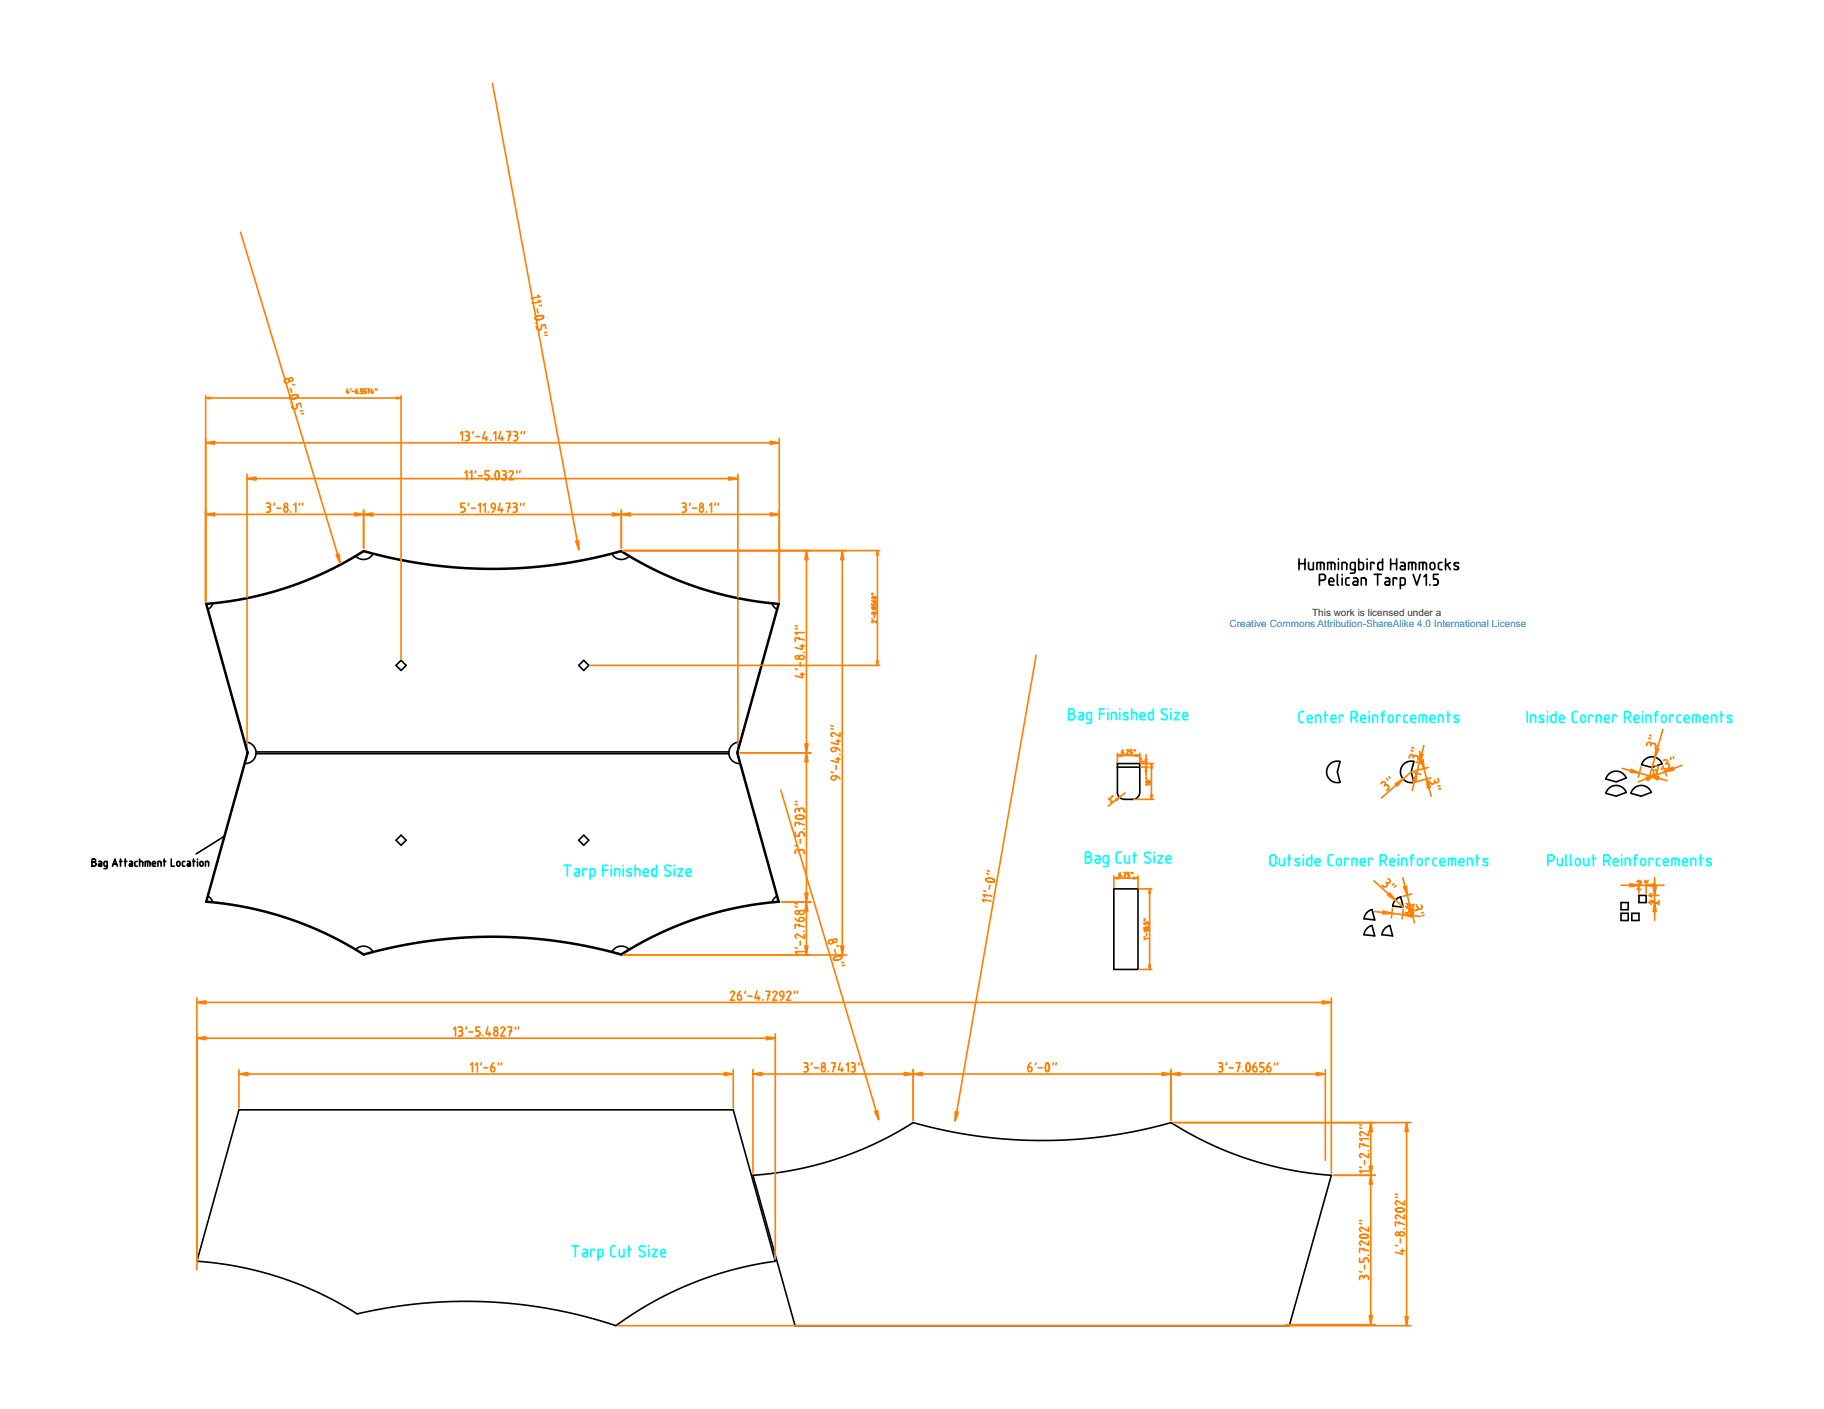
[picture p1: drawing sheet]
<svg xmlns="http://www.w3.org/2000/svg" width="279mm" height="216mm" viewBox="0 0 279 216" stroke-linecap="round" stroke-linejoin="round" font-family="sans-serif">
<defs><g id="words">
<text font-size="1.5" fill="#373737" x="201" y="94.4">This work is licensed under a</text>
<text font-size="1.5" fill="#1982d1" x="188.3" y="96.1">Creative Commons Attribution-ShareAlike 4.0 International License</text>
</g></defs>
<g fill="none" stroke="#000" stroke-width=".25">
<path d="M199 85.6v1.7M199 86.4h.9M199.9 85.6v1.7M200.4 86.2v.8l.3 .3h.5v-1.1M201.7 87.3v-1.1h1l.1 .3v.8M202.1 88.9h.6a.47 .47 0 0 0 .3-.4 .47 .47 0 0 0-.3-.5h-.6v1.7M202.3 86.2v1.1M203.4 87.3v-1.1h.9l.2 .3v.8M203.6 89.1h.7a.38 .38 0 0 0-.2-.5 .38 .38 0 0 0-.5 .3v.6l.3 .2h.4M203.9 86.2v1.1M204.9 88v1.5l.1 .2M205 85.6v.1"/>
<path d="M205 86.2v1.1M205.6 87.3v-1.1h.4l.3 .1v1M205.6 88v.1M205.6 88.6v1.1M206.7 88.6h-.4l-.2 .2 .1 .7 .5 .2M207.3 88.6h.5l.2 .2v.9h-.5a.27 .27 0 0 1-.3-.3 .27 .27 0 0 1 .3-.3h.5M207.6 87.3h-.5l-.2-.2-.1-.6 .2-.3h.6v1.4l-.2 .2h-.6M208.1 85.6v1.7l.6-.1 .2-.2-.1-.7-.2-.1h-.5M208.5 89.7v-1.1h.5l.2 .1v1M209.4 85.6v.1M209.4 86.2v1.1M210.5 88h1.1"/>
<path d="M210.5 86.4l-.2-.2h-.3v1.1M211 88v1.7M211.8 85.6v1.7l-.6-.1-.1-.2v-.7l.2-.1h.5M212.2 88.6h.5l.2 .2v.9h-.5a.27 .27 0 0 1-.3-.3 .27 .27 0 0 1 .3-.3h.5M213 86.4h.9M213 85.6v1.7M213.9 85.6v1.7M214 88.7l-.2-.1h-.4v1.1M214.5 89.7h.5l.2-.2v-.7l-.1-.2h-.6v1.6M214.6 86.2h.5l.1 .3v.8h-.4a.27 .27 0 0 1-.3-.3 .27 .27 0 0 1 .3-.3h.4M215.8 87.3v-1.1h.8l.2 .1 .1 1M216.3 86.2v1.1"/>
<path d="M216.5 88l.5 1.7 .6-1.7M217.4 87.3v-1.1h.8l.3 .1v1M218 86.2v1.1M218.1 88.4l.4-.4v1.7M219 89.6v.1M219.2 86.2a.37 .37 0 0 1 .6 .4v.3a.37 .37 0 0 1-.4 .4 .37 .37 0 0 1-.3-.4v-.3zM220.3 88h-.7v.7h.3a.47 .47 0 0 1 .4 .5 .47 .47 0 0 1-.4 .5h-.3M220.9 86.2h-.4l-.2 .3 .1 .6 .5 .2M221.4 85.6v1.7M221.7 86.5l.5 .8M222.2 86.2l-.8 .4M223.4 86.3l-.4-.1-.3 .3 .2 .2 .5 .2a.38 .38 0 0 1-.2 .4 .38 .38 0 0 1-.5-.1"/>
<path d="M61.4 101.2l.8 .8-.8 .7-.7-.7zM89.4 101.2l.8 .8-.8 .7-.8-.7zM61.4 128l.8 .7-.8 .8-.7-.8zM89.4 128l.8 .7-.8 .8-.8-.8zM174.3 136.2h-3.7v12.3h3.7M248.3 138.3h1.1v1.1h-1.1zM248.3 139.9h1.1v1.1h-1.1zM250 139.9h1.1v1.1h-1.1zM251.1 137.2h1.1v1.1h-1.1z"/>
</g>
<g fill="none" stroke="#0ff" stroke-width=".25">
<path d="M199.7 109l-.5 .1-.2 .3v1.1l.3 .2h.4M200.3 110.1h.7a.38 .38 0 0 0-.3-.5 .38 .38 0 0 0-.4 .4v.4l.1 .3h.6M201.5 110.7v-1.1h.5l.2 .1 .1 1M202.8 109.6h.6M203 109v1.7M203.9 110.1h.8a.38 .38 0 0 0-.3-.5 .38 .38 0 0 0-.5 .4v.4l.2 .3h.6M205.8 109.8l-.2-.2h-.4v1.1M207 110h.5M207.5 110a.47 .47 0 0 0 .4-.5 .47 .47 0 0 0-.4-.5h-.5v1.7M207.5 110l.4 .7M208.4 110.1h.8a.38 .38 0 0 0-.3-.5 .38 .38 0 0 0-.5 .4v.4l.2 .3h.6M209.7 109v.1"/>
<path d="M209.7 109.6v1.1M210.3 110.7v-1.1h.4l.3 .1v1M211.6 109.6h.5M212.1 109l-.2 .1-.2 .2v1.4M212.7 109.8a.37 .37 0 0 1 .4-.2 .37 .37 0 0 1 .3 .4v.3a.37 .37 0 0 1-.4 .4 .37 .37 0 0 1-.3-.4zM214.5 109.8l-.2-.2h-.4v1.1M215.6 109.6h-.4l-.2 .3 .1 .7 .5 .1M216.1 110.1h.8a.38 .38 0 0 0-.3-.5 .38 .38 0 0 0-.5 .4v.4l.2 .3h.6M217.4 110.7v-1.1h.8l.3 .1v1M218 109.6v1.1M219.1 110.1h.7a.38 .38 0 0 0-.3-.5 .38 .38 0 0 0-.4 .4v.4l.1 .3h.6M220.3 110.7v-1.1h.5l.2 .1 .1 1"/>
<path d="M221.6 109.6h.6M221.8 109v1.7M223.4 109.7l-.4-.1-.3 .3 .2 .2 .5 .2a.38 .38 0 0 1-.2 .4 .38 .38 0 0 1-.5-.1M233.9 109v1.7M234.5 110.7v-1.1h.4l.3 .1v1M236.5 109.7l-.5-.1-.2 .3 .1 .2 .5 .2a.38 .38 0 0 1-.2 .4 .38 .38 0 0 1-.4-.1M237 109v.1M237 109.6v1.1M238.3 109v1.7h-.6l-.1-.3v-.7l.3-.1h.4M238.9 110.1h.7a.38 .38 0 0 0-.3-.5 .38 .38 0 0 0-.4 .4v.6l.2 .1h.5M241.6 109l-.6 .1-.2 .3 .1 1.1 .3 .2h.4M242.3 109.6a.37 .37 0 0 1 .6 .4v.3a.37 .37 0 0 1-.4 .4 .37 .37 0 0 1-.4-.4v-.3z"/>
<path d="M243.9 109.8l-.1-.2h-.4v1.1M244.5 110.7v-1.1h.5l.2 .1v1M245.8 110.1h.7a.38 .38 0 0 0-.2-.5 .38 .38 0 0 0-.5 .4v.4l.1 .3h.6M247.6 109.8l-.2-.2h-.3v1.1M248.8 110h.6M249.4 110a.47 .47 0 0 0 .4-.5 .47 .47 0 0 0-.4-.5h-.6v1.7M249.4 110l.4 .7M250.3 110.1h.7a.38 .38 0 0 0-.2-.5 .38 .38 0 0 0-.5 .4v.4l.1 .3h.6M251.6 109v.1M251.6 109.6v1.1M252.1 110.7v-1.1h.5l.2 .1 .1 1M253.4 109.6h.6"/>
<path d="M254 109l-.3 .1-.1 .2v1.4M254.6 109.8a.37 .37 0 0 1 .4-.2 .37 .37 0 0 1 .2 .4v.3a.37 .37 0 0 1-.3 .4 .37 .37 0 0 1-.4-.4zM256.3 109.8l-.1-.2h-.4v1.1M257.4 109.6h-.4l-.1 .3v.7l.5 .1M258 110.1h.7a.38 .38 0 0 0-.2-.5 .38 .38 0 0 0-.5 .4v.4l.1 .3h.6M259.3 110.7v-1.1h.8l.2 .1 .1 1M259.8 109.6v1.1M260.9 110.1h.7a.38 .38 0 0 0-.2-.5 .38 .38 0 0 0-.5 .4v.4l.1 .3h.6M262.2 110.7v-1.1h.4l.3 .1v1M263.5 109.6h.5M263.7 109v1.7M265.3 109.7l-.5-.1-.2 .3 .1 .2 .5 .2a.38 .38 0 0 1-.2 .4 .38 .38 0 0 1-.4-.1"/>
<path d="M86.4 132.6h1.1M86.9 132.6v1.6M88.1 133.1l.5 .1 .1 .2v.8h-.4a.27 .27 0 0 1-.3-.2 .27 .27 0 0 1 .3-.3h.4M89.8 133.3l-.1-.2h-.4v1.1M90.4 134.2h.4l.3-.1v-.7l-.1-.2-.6-.1v1.7M92.4 133.3h.7M93.1 132.6h-.7v1.6M93.6 132.6v.1M93.6 133.1v1.1M94.2 134.2v-1.1h.4l.3 .2v.9M95.5 132.6v.1M95.5 133.1v1.1"/>
<path d="M96.7 133.2h-.4l-.3 .2 .2 .2 .5 .3a.38 .38 0 0 1-.2 .4 .38 .38 0 0 1-.5-.1M97.3 133.1h.4l.3 .2v.9M97.3 132.6v1.6M98.6 133.7h.7a.38 .38 0 0 0-.3-.5 .38 .38 0 0 0-.4 .3v.6l.2 .1h.5M100.6 132.6v1.6h-.6l-.2-.2 .1-.7 .2-.2h.5M102.7 132.7l-.1-.1a.42 .42 0 0 0-.6 .1 .42 .42 0 0 0 0 .6l.5 .2a.42 .42 0 0 1 .1 .7 .42 .42 0 0 1-.6 0l-.2-.1M103.3 132.6v.1M103.3 133.1v1.1M103.8 133.1h.8l-.8 1.1h.8M105.1 133.7h.7a.38 .38 0 0 0-.2-.5 .38 .38 0 0 0-.5 .3v.6l.3 .1h.4M194.7 131a.5 .5 0 0 1 .7 .4v.9a.47 .47 0 0 1-.4 .3 .47 .47 0 0 1-.5-.3v-.9zM196 131.5v.9l.3 .2h.4v-1.1"/>
<path d="M197.3 131.5h.5M197.5 131v1.6M199.1 131.6h-.5l-.2 .2 .1 .2 .5 .3a.38 .38 0 0 1-.2 .4 .38 .38 0 0 1-.4-.1M199.6 131v.1M199.6 131.5v1.1M200.9 131v1.6h-.6l-.1-.2v-.7l.3-.2h.4M201.5 132.1h.7a.38 .38 0 0 0-.3-.5 .38 .38 0 0 0-.4 .3v.5l.1 .2h.6M204.2 131h-.6l-.2 .4 .1 1.1 .3 .1h.4M204.8 131.7a.37 .37 0 0 1 .4-.1 .37 .37 0 0 1 .3 .3v.4a.37 .37 0 0 1-.4 .3 .37 .37 0 0 1-.4-.3zM206.6 131.7l-.2-.2h-.4v1.1M207.1 132.6v-1.1h.5l.2 .2v.9M208.4 132.1h.7a.38 .38 0 0 0-.2-.5 .38 .38 0 0 0-.5 .3v.5l.1 .2h.6"/>
<path d="M210.2 131.7l-.2-.2h-.3v1.1M211.4 131.9h.6M212 131.9a.47 .47 0 0 0 .4-.5 .47 .47 0 0 0-.4-.4h-.6v1.6M212 131.9l.4 .7M212.9 132.1h.7a.38 .38 0 0 0-.2-.5 .38 .38 0 0 0-.5 .3v.5l.1 .2h.6M214.2 131v.1M214.2 131.5v1.1M214.7 132.6v-1.1h.5l.2 .2 .1 .9M216 131.5h.6M216.6 131h-.3l-.1 .3v1.3M217.3 131.6a.37 .37 0 0 1 .5 .3v.4a.37 .37 0 0 1-.3 .3 .37 .37 0 0 1-.4-.3v-.4zM218.9 131.7l-.1-.2h-.4v1.1"/>
<path d="M220 131.5l-.4 .1-.1 .2v.7l.5 .1M220.6 132.1h.7a.38 .38 0 0 0-.2-.5 .38 .38 0 0 0-.5 .3v.5l.1 .2h.6M221.9 132.6v-1.1l.9 .1 .2 .2v.8M222.4 131.5v1.1M223.5 132.1h.7a.38 .38 0 0 0-.2-.5 .38 .38 0 0 0-.5 .3v.6l.3 .1h.4M224.8 132.6v-1.1h.4l.3 .2v.9M226.1 131.5h.5M226.3 131v1.6M227.9 131.6h-.5l-.2 .2 .1 .2 .6 .3a.38 .38 0 0 1-.3 .4 .38 .38 0 0 1-.4-.1M237.1 131.9h.6a.47 .47 0 0 0 .3-.5 .47 .47 0 0 0-.3-.4h-.6v1.6M238.6 131.5v.9l.3 .2h.4v-1.1M239.9 131v1.5l.1 .1"/>
<path d="M240.6 131v1.5l.2 .1M241.4 131.7a.37 .37 0 0 1 .4-.1 .37 .37 0 0 1 .3 .3v.4a.37 .37 0 0 1-.4 .3 .37 .37 0 0 1-.4-.3zM242.6 131.5v.9l.3 .2h.4v-1.1M243.9 131.5h.5M244.1 131v1.6M245.7 131.9h.5M246.2 131.9a.47 .47 0 0 0 .4-.5 .47 .47 0 0 0-.4-.4h-.5v1.6M246.2 131.9l.4 .7M247.1 132.1h.8a.38 .38 0 0 0-.3-.5 .38 .38 0 0 0-.5 .3v.5l.2 .2h.6M248.4 131v.1M248.4 131.5v1.1M249 132.6v-1.1h.4l.2 .2 .1 .9"/>
<path d="M250.2 131.5h.6M250.8 131h-.2l-.2 .3v1.3M251.4 131.7a.37 .37 0 0 1 .4-.1 .37 .37 0 0 1 .3 .3v.4a.37 .37 0 0 1-.4 .3 .37 .37 0 0 1-.4-.3zM253.2 131.7l-.2-.2h-.4v1.1M254.3 131.5l-.5 .1-.1 .2v.7l.6 .1M254.8 132.1h.7a.38 .38 0 0 0-.2-.5 .38 .38 0 0 0-.5 .3v.5l.1 .2h.6M256.1 132.6v-1.1h.8l.2 .2 .1 .9M256.6 131.5v1.1M257.7 132.1h.8a.38 .38 0 0 0-.3-.5 .38 .38 0 0 0-.5 .3v.5l.2 .2h.6M259 132.6v-1.1h.5l.2 .2v.9M260.3 131.5h.5M260.5 131v1.6"/>
<path d="M262.1 131.6h-.4l-.3 .2 .1 .2 .6 .3a.38 .38 0 0 1-.3 .4 .38 .38 0 0 1-.4-.1M87.6 190.9h1.1M88.1 190.9v1.7M89.3 191.5h.5l.2 .2v.9h-.5a.27 .27 0 0 1-.3-.3 .27 .27 0 0 1 .3-.3h.5M91.1 191.6l-.2-.1h-.4v1.1M91.6 192.6h.5l.2-.2v-.7l-.1-.2h-.6v1.6M94.3 190.9l-.5 .1-.2 .3v1.1l.3 .2h.4M94.9 191.5v.8l.2 .3h.5v-1.1M96.1 191.5h.6M96.3 190.9v1.7M98.8 191h-.1a.42 .42 0 0 0-.6 0 .42 .42 0 0 0 0 .6l.5 .3a.42 .42 0 0 1 .1 .6 .42 .42 0 0 1-.6 0l-.2-.1M99.4 190.9v.1"/>
<path d="M99.4 191.5v1.1M99.9 191.5h.8l-.8 1.1h.8M101.2 192h.7a.38 .38 0 0 0-.2-.5 .38 .38 0 0 0-.5 .3v.5l.1 .2 .6 .1"/>
</g>
<path d="M248.3 135.7h6.6M251.1 135v1.9M252.2 135v1.9" fill="none" stroke="#ff7f00" stroke-width=".25"/>
<path d="M249.7 135.4l1.4 .3-1.4 .2z" fill="#ff7f00"/>
<path d="M249.7 135.4l1.4 .3-1.4 .2z" fill="#ff7f00" stroke="#ff7f00" stroke-width=".25"/>
<path d="M252.2 135.7l1.3-.3v.5z" fill="#ff7f00"/>
<path d="M252.2 135.7l1.3-.3v.5z" fill="#ff7f00" stroke="#ff7f00" stroke-width=".25"/>
<path d="M250.8 135.1l.3-.2 .2 .1 .1 .2-.6 1.1h.6M252 134.9l-.1 .3M252.4 134.9v.3M252.5 137.2h1.6M252.5 138.3h1.6M253.5 134.5v6.5" fill="none" stroke="#ff7f00" stroke-width=".25"/>
<path d="M253.2 135.8h.5l-.2 1.4z" fill="#ff7f00"/>
<path d="M253.2 135.8h.5l-.2 1.4z" fill="#ff7f00" stroke="#ff7f00" stroke-width=".25"/>
<path d="M253.5 138.3l.2 1.4h-.5z" fill="#ff7f00"/>
<path d="M253.5 138.3l.2 1.4h-.5z" fill="#ff7f00" stroke="#ff7f00" stroke-width=".25"/>
<path d="M171.2 115.8h3.4M252.7 137.4h.3M252.7 136.9l.3 .1M254.1 138v.6l-1.1-.6-.2 .1-.1 .2 .3 .3" fill="none" stroke="#ff7f00" stroke-width=".25"/>
<g fill="none" stroke="#000" stroke-width=".25">
<path d="M171.2 117h3.4v4.5l-.2 .5-.4 .4-.4 .1h-1.5l-.5-.2-.3-.4-.1-.5zM171.2 117.5h3.4M205.3 116.7l-.4 1.6 .4 1.6M216.6 116.7l-.4 1.6 .4 1.6M246.4 118.7l.7-.5h.9l.6 .3 .4 .4 .1 .3-.3 .1a2.51 2.51 0 0 1-2.8 0zM251.9 116.5l.7-.5h.9l.5 .3 .4 .4 .2 .3-.4 .2a2.51 2.51 0 0 1-2.7-.1zM209.4 139.8l.8-.4 .4 1.6-1.7-.2 .2-.5zM213.8 137.9l.8-.5 .4 1.6-1.7-.2 .2-.5zM246.4 120.8l.7-.4h.9l.6 .3 .4 .4 .1 .3-.3 .1a2.51 2.51 0 0 1-2.8 0zM250.2 120.8l.8-.4h.9l.5 .3 .4 .4 .1 .3-.3 .1a2.51 2.51 0 0 1-2.8 0zM209.4 142.3l.8-.5 .4 1.6-1.7-.2 .2-.5zM212.1 142.3l.8-.5 .4 1.6-1.6-.2 .1-.5z"/>
<path d="M36.6 170.1h75.7l6.5 23.2-3.3 .5-3.1 .7-3.1 .9-2.9 1.1-3.1 1.3-2.8 1.5-2.8 1.6-2.6 1.7a1.05 1.05 0 0 1-1.5 .3l-4.9-1.4-4.7-1-4.8-.7-4.8-.3-4.8-.1-4.8 .3-5 .6-4.8 1a1.21 1.21 0 0 1-1.1-.5l-2.7-1.5-2.7-1.4-2.9-1.2-3.1-1.1-3-.8-3-.7-3.1-.5-3.2-.3zM115.3 180.1l3.3-.3 3.1-.5 3-.7 3-.9 2.9-1 3.1-1.3 2.7-1.4 2.7-1.5a1.32 1.32 0 0 1 1.8-.2l4.6 1.1 4.8 .8 4.8 .4 4.8 .2 4.8-.2 4.7-.5 4.8-.8 4.6-1.1a1.15 1.15 0 0 1 1.4 .3l2.8 1.6 2.8 1.4 2.9 1.2 2.9 1 3 .9 3 .7 3.1 .5 3.2 .3-6.4 23h-75.7z"/>
</g>
<g fill="none" stroke="#0ff" stroke-width=".25">
<path d="M163.7 108.6h.5a.37 .37 0 0 1 .3 .4 .37 .37 0 0 1-.3 .4 .46 .46 0 0 1 .4 .4 .46 .46 0 0 1-.4 .5h-.5zM163.7 109.4h.5M165.3 109.2h.5l.1 .3v.8h-.5a.27 .27 0 0 1-.2-.3 .27 .27 0 0 1 .2-.3h.5M167.2 110.3h-.5l-.2-.2v-.6l.1-.3h.6v1.4l-.2 .2h-.5M168.4 109.4h.8M169.2 108.6h-.8v1.7M169.7 108.6v.1M169.7 109.2v1.1M170.2 110.3v-1.1h.5l.2 .1 .1 1M171.5 108.6v.1M171.5 109.2v1.1M172.8 109.3l-.4-.1-.3 .2 .1 .3 .6 .2a.38 .38 0 0 1-.3 .4 .38 .38 0 0 1-.4-.1"/>
<path d="M173.4 109.2h.4l.3 .1v1M173.4 108.6v1.7M174.6 109.7h.8a.38 .38 0 0 0-.3-.5 .38 .38 0 0 0-.5 .3v.5l.2 .2 .6 .1M176.6 108.6v1.7l-.5-.1-.2-.2 .1-.7 .2-.1h.4M178.8 108.8l-.2-.1a.42 .42 0 0 0-.6 0 .42 .42 0 0 0 .1 .6l.5 .3a.42 .42 0 0 1 .1 .6 .42 .42 0 0 1-.6 0l-.2-.1M179.3 108.6v.1M179.3 109.2v1.1M179.9 109.2h.7l-.7 1.1h.7M181.2 109.7h.7a.38 .38 0 0 0-.2-.5 .38 .38 0 0 0-.5 .3v.6l.3 .2h.4M166.3 130.6h.4a.37 .37 0 0 1 .4 .3 .37 .37 0 0 1-.4 .4 .46 .46 0 0 1 .5 .5 .46 .46 0 0 1-.5 .4h-.4zM166.3 131.3h.4M167.8 131.1l.5 .1 .2 .2v.8h-.5a.27 .27 0 0 1-.3-.3 .27 .27 0 0 1 .3-.2h.5"/>
<path d="M169.7 132.2h-.4l-.2-.1-.1-.7 .1-.2 .6-.1v1.4l-.1 .2-.6 .1M171.7 130.6h-.5l-.2 .3v1.1l.3 .2h.4M172.3 131.1v.8l.2 .3h.5v-1.1M173.5 131.1h.6M173.7 130.6v1.6M176.2 130.7l-.1-.1a.42 .42 0 0 0-.6 .1 .42 .42 0 0 0 0 .6l.5 .2a.42 .42 0 0 1 .1 .7 .42 .42 0 0 1-.6 0l-.2-.1M176.8 130.6v.1M176.8 131.1v1.1M177.3 131.1h.8l-.8 1.1h.8M178.6 131.7h.7a.38 .38 0 0 0-.2-.6 .38 .38 0 0 0-.5 .4l.1 .6 .2 .1h.4"/>
</g>
<path d="M171.2 115.8l.6-.1v.2z" fill="#ff7f00"/>
<path d="M171.2 115.8l.6-.1v.2z" fill="#ff7f00" stroke="#ff7f00" stroke-width=".25"/>
<path d="M173.9 115.7l.7 .1-.7 .1z" fill="#ff7f00"/>
<path d="M173.9 115.7l.7 .1-.7 .1z" fill="#ff7f00" stroke="#ff7f00" stroke-width=".25"/>
<path d="M171.2 115.4v1.4M172 114.9l-.2 .2v.3l.1 .1h.2v-.2l-.3-.1M172.3 115.6h.1M172.6 115l.1-.1 .2 .1-.3 .6h.3M173.4 114.9h-.3v.3l.3 .2v.1l-.3 .1M173.7 114.9v.2M173.9 114.9v.2M174.6 115.4v1.4M175.6 115.6v3.3" fill="none" stroke="#ff7f00" stroke-width=".25"/>
<path d="M32.6 92.5l-.3 .5-.4 .4M205.3 116.7h-.7l-.7 .3-.5 .5-.2 .8 .2 .7 .4 .6 .7 .3h.8M216.6 116.7h-.8l-.7 .3-.4 .6-.2 .7 .2 .7 .4 .6 .7 .3h.8M31.9 137.3l.4 .4 .3 .5" fill="none" stroke="#000" stroke-width=".25"/>
<path d="M175.4 116.3h.3l-.1 .7z" fill="#ff7f00"/>
<path d="M175.4 116.3h.3l-.1 .7z" fill="#ff7f00" stroke="#ff7f00" stroke-width=".25"/>
<path d="M175.6 117.5l.1 .7h-.3z" fill="#ff7f00"/>
<path d="M175.6 117.5l.1 .7h-.3z" fill="#ff7f00" stroke="#ff7f00" stroke-width=".25"/>
<path d="M174.7 116.4h.1M174.7 116.1l.1 .1M174.8 117h1.1M174.8 117.5h1.1M175.4 116.7h-.7l.1 .1M176.4 117v5.5" fill="none" stroke="#ff7f00" stroke-width=".25"/>
<path d="M57.1 84.9l-.5 .5-.7 .3-.7-.1-.7-.3M54.5 145.5l.6-.4 .8-.1 .7 .3 .5 .5" fill="none" stroke="#000" stroke-width=".25"/>
<path d="M176.4 117l.1 .7h-.2z" fill="#ff7f00"/>
<path d="M176.4 117l.1 .7h-.2z" fill="#ff7f00" stroke="#ff7f00" stroke-width=".25"/>
<path d="M176.3 121.8h.2l-.1 .7z" fill="#ff7f00"/>
<path d="M176.3 121.8h.2l-.1 .7z" fill="#ff7f00" stroke="#ff7f00" stroke-width=".25"/>
<path d="M174.8 117h1.9M175.5 119.4h.2M175.5 119.1l.2 .1M175.6 119.7h.3l.3 .1-.4 .2-.2-.1zM170.6 134.6h3.7M173.7 122.5h3M176.2 120.2h-.7l.2 .2" fill="none" stroke="#ff7f00" stroke-width=".25"/>
<path d="M93.8 84.9l.5 .5 .7 .3 .7-.1 .6-.3M118.3 92.5l.3 .5 .4 .4M113.3 113.7l-.7 .1-.5 .4-.3 .5-.2 .6 .2 .7 .3 .5 .6 .4 .6 .1M119 137.3l-.4 .4-.3 .5M174.3 136.2v12.3M96.3 145.5l-.6-.4-.8-.1-.7 .3-.4 .5" fill="none" stroke="#000" stroke-width=".25"/>
<path d="M170.6 134.6l.7-.2v.3z" fill="#ff7f00"/>
<path d="M170.6 134.6l.7-.2v.3z" fill="#ff7f00" stroke="#ff7f00" stroke-width=".25"/>
<path d="M173.6 134.4l.7 .2-.7 .1z" fill="#ff7f00"/>
<path d="M173.6 134.4l.7 .2-.7 .1z" fill="#ff7f00" stroke="#ff7f00" stroke-width=".25"/>
<path d="M170.6 134.2v1.8M171.6 133.7l-.2 .2v.3v.1h.3v-.3h-.3M171.9 134.3v.1M172.2 133.7h.3l-.2 .7M172.3 134h.2M173 133.7h-.3v.3l.3 .2v.1l-.3 .1M173.3 133.7v.2M173.5 133.7v.2M174.3 134.2v1.8M176.1 136.2v12.3" fill="none" stroke="#ff7f00" stroke-width=".25"/>
<path d="M37.6 113.7l.6 .1 .5 .4 .4 .5 .1 .7-.1 .6-.3 .5-.6 .4-.6 .1M55.7 146.3l4.8-1.1 5-.9 4.8-.5 5.1-.2 5 .2 5.1 .5 5 .9 4.7 1.1" fill="none" stroke="#000" stroke-width=".25"/>
<path d="M176.1 136.2l.1 .7h-.2z" fill="#ff7f00"/>
<path d="M176.1 136.2l.1 .7h-.2z" fill="#ff7f00" stroke="#ff7f00" stroke-width=".25"/>
<path d="M176 147.9h.2l-.1 .6z" fill="#ff7f00"/>
<path d="M176 147.9h.2l-.1 .6z" fill="#ff7f00" stroke="#ff7f00" stroke-width=".25"/>
<path d="M172.3 121.5l-2.6 2M174.5 136.2h1.9M174.5 148.5h1.9M175.2 141.3v.3h.3l.2-.3 .2 .1v.2M175.2 143.5h.2M175.2 141l.2 .1M175.2 140.8h.2M175.3 142.2l.4-.1 .2 .1-.4 .2-.2-.1zM175.6 143v.3M175.9 141.9h.1M175.9 143.8h-.7l.2 .2M175.9 142.6h-.7l.2 .2" fill="none" stroke="#ff7f00" stroke-width=".25"/>
<path d="M55.7 84.4l4.7 1.1 4.7 .9 5.1 .5 4.8 .2 5.1-.1 4.8-.5 5-.8 4.7-1.2a1.18 1.18 0 0 1 1.3 .4l2.8 1.5 2.8 1.4 2.8 1.2 3 1.1 3 .9 3 .6 3.1 .6 3 .3" fill="none" stroke="#000" stroke-width=".25"/>
<path d="M170.9 122.5l.6-.3-.5 .5z" fill="#ff7f00"/>
<path d="M170.9 122.5l.6-.3-.5 .5z" fill="#ff7f00" stroke="#ff7f00" stroke-width=".25"/>
<path d="M31.5 67.9h87.9M169.8 122.5l.1-.2 .2 .1 .1 .6 .2-.2M170.2 122.1l.1 .1M170.4 121.9l.1 .2" fill="none" stroke="#ff7f00" stroke-width=".25"/>
<g fill="none" stroke="#000" stroke-width=".25">
<path d="M55.7 84.4l-2.7 1.6-3 1.5-3 1.3-2.9 1.1-3.2 1-3 .7-3.1 .5-3.3 .4 6.3 22.8-6.3 22.9 3.1 .4 3.3 .5 3 .7 3.2 1 3.1 1.2 2.9 1.2 2.8 1.4 2.8 1.7M119.4 92.5l-6.4 22.8 6.4 22.9-3.3 .4-3.1 .5-3 .7-3.2 1-2.9 1.1-3.1 1.3-2.9 1.5-2.7 1.6M38 115.3v.2M39.2 115.5h72.4M39.2 115.2h72.4M112.9 115.3v.2M14.1 132.1h.3M14.4 132.1l.2-.2v-.2l-.5-.1v1.1h.5l.1-.3M14.4 132.1l.3 .3M14.7 132.4h.1M15.1 132h.4l.1 .7h-.5v-.3h.5M16.4 132.7h-.4v-.7h.4v.9l-.2 .2h-.3"/>
<path d="M17.2 132.7l.4-1.1 .4 1.1M17.3 132.4h.6M18.3 132h.4M18.5 131.6v1.1M19.1 132h.3M19.2 131.6v1.1M19.9 132h.3l.1 .7h-.4v-.3h.4M21 132h-.3v.2v.5h.3M21.4 132h.4l.1 .7M21.4 131.6v1.1M22.2 132.7v-.7h.7l.1 .7M22.6 132v.7"/>
<path d="M23.3 132.4h.5v-.3h-.4l-.1 .4 .2 .2h.3M24.2 132.7v-.7h.4l.1 .7M25 132h.4M25.2 131.6v1.1M26.2 131.6v1.1h.5M27.2 132.1l.1-.1 .3 .2-.1 .5h-.2l-.2-.2zM28.3 132h-.3l-.1 .2 .1 .5h.3M28.7 132h.4l.1 .7h-.5v-.3h.5M29.5 132h.4M29.6 131.6v1.1M30.3 131.6v.1M30.3 132v.7"/>
<path d="M30.7 132.1l.2-.1 .2 .2-.1 .5h-.1l-.3-.2zM31.5 132.7v-.7h.4l.1 .7M34.3 128.2l-4.3 2.7"/>
</g>
<path d="M31.5 67.9l1.4-.3v.5z" fill="#ff7f00"/>
<path d="M31.5 67.9l1.4-.3v.5z" fill="#ff7f00" stroke="#ff7f00" stroke-width=".25"/>
<path d="M118 67.6l1.4 .3-1.4 .2z" fill="#ff7f00"/>
<path d="M118 67.6l1.4 .3-1.4 .2z" fill="#ff7f00" stroke="#ff7f00" stroke-width=".25"/>
<g fill="none" stroke="#ff7f00" stroke-width=".25">
<path d="M31.5 67.2v24.9M37.8 73.3h75.2M70.5 66.4l.3-.3v1.4M71.3 66.1h.3a.3 .3 0 0 1 .3 .3 .3 .3 0 0 1-.3 .3M71.4 66.7h.2M71.6 66.7a.39 .39 0 0 1 .3 .4 .39 .39 0 0 1-.3 .4h-.3M72.5 66.1l-.1 .3M72.9 66.9h.6M74.3 66.1l-.4 1.1h.8M74.5 66.9v.6M75.2 67.4v.1M75.6 66.4l.3-.3v1.4"/>
<path d="M76.7 66.1l-.3 1.1h.7M76.9 66.9v.6M77.6 66.1h.6l-.4 1.4M77.9 66.7h.3M78.7 66.1h.3a.3 .3 0 0 1 .3 .3 .3 .3 0 0 1-.3 .3M78.8 66.7h.2M79 66.7a.39 .39 0 0 1 .3 .4 .39 .39 0 0 1-.3 .4h-.3M79.9 66.1l-.1 .3M80.3 66.1v.3M119.4 67.2v24.9"/>
</g>
<path d="M37.8 73.3l1.4-.2v.5z" fill="#ff7f00"/>
<path d="M37.8 73.3l1.4-.2v.5z" fill="#ff7f00" stroke="#ff7f00" stroke-width=".25"/>
<path d="M111.7 73.1l1.3 .2-1.3 .3z" fill="#ff7f00"/>
<path d="M111.7 73.1l1.3 .2-1.3 .3z" fill="#ff7f00" stroke="#ff7f00" stroke-width=".25"/>
<g fill="none" stroke="#ff7f00" stroke-width=".25">
<path d="M31.5 78.8h24.2M37.8 72.7v42.3M71.2 72.4l.3-.3v1.4M72 72.4l.3-.3v1.4M72.9 72.1l-.1 .3M73.3 72.9h.6M74.9 72.1h-.6v.6h.3a.39 .39 0 0 1 .3 .4 .39 .39 0 0 1-.3 .4h-.3M75.4 73.4v.1M76 72.2h.3l.2 .5-.1 .6-.2 .2-.3-.2v-.3zM76.9 72.1h.3a.3 .3 0 0 1 .3 .3 .3 .3 0 0 1-.3 .3M77.1 72.7h.1M77.2 72.7a.39 .39 0 0 1 .3 .4 .39 .39 0 0 1-.3 .4h-.3"/>
<path d="M78 72.4l.3-.3 .2 .1 .1 .2-.6 1.1h.6M79.2 72.1l-.1 .3M79.7 72.1l-.1 .3M113 72.7v42.3"/>
</g>
<path d="M31.5 78.8l1.4-.2v.5z" fill="#ff7f00"/>
<path d="M31.5 78.8l1.4-.2v.5z" fill="#ff7f00" stroke="#ff7f00" stroke-width=".25"/>
<path d="M54.3 78.6l1.4 .2-1.4 .3z" fill="#ff7f00"/>
<path d="M54.3 78.6l1.4 .2-1.4 .3z" fill="#ff7f00" stroke="#ff7f00" stroke-width=".25"/>
<g fill="none" stroke="#ff7f00" stroke-width=".25">
<path d="M31.5 78.1v14M40.8 77.1h.3a.3 .3 0 0 1 .3 .3 .3 .3 0 0 1-.3 .3M41 77.7h.1M41.1 77.7a.39 .39 0 0 1 .3 .4 .39 .39 0 0 1-.3 .4h-.3M42 77.1v.3M42.4 77.9h.6M44.6 78.4v.1M45 77.4l.3-.3v1.4M45.9 77.1l-.1 .3M46.4 77.1l-.1 .3M55.7 78.1v5.9M55.7 78.8h39.5"/>
<circle cx="43.8" cy="77.4" r=".29"/>
<circle cx="43.8" cy="78.1" r=".35"/>
</g>
<path d="M55.7 78.8l1.4-.2v.5z" fill="#ff7f00"/>
<path d="M55.7 78.8l1.4-.2v.5z" fill="#ff7f00" stroke="#ff7f00" stroke-width=".25"/>
<path d="M93.8 78.6l1.4 .2-1.4 .3z" fill="#ff7f00"/>
<path d="M93.8 78.6l1.4 .2-1.4 .3z" fill="#ff7f00" stroke="#ff7f00" stroke-width=".25"/>
<g fill="none" stroke="#ff7f00" stroke-width=".25">
<path d="M55.7 78.1v5.9M71.2 77.1h-.6v.6h.3a.39 .39 0 0 1 .3 .4 .39 .39 0 0 1-.3 .4h-.3M71.8 77.1l-.1 .3M72.2 77.9h.6M73.3 77.4l.3-.3v1.4M74 77.4l.3-.3v1.4M74.8 78.4v.1M75.8 77.9h-.3a.35 .35 0 0 1-.3-.3 .35 .35 0 0 1 .2-.4 .35 .35 0 0 1 .5 .2v.3a.91 .91 0 0 1-.5 .8M76.6 77.1l-.3 1.1h.8M76.8 77.9v.6M77.5 77.1h.6l-.3 1.4M77.8 77.7h.3"/>
<path d="M78.6 77.1h.3a.3 .3 0 0 1 .3 .3 .3 .3 0 0 1-.3 .3M78.7 77.7h.2M78.9 77.7a.39 .39 0 0 1 .3 .4 .39 .39 0 0 1-.3 .4h-.3M79.8 77.1l-.1 .3M80.3 77.1l-.1 .3M95.2 78.1v5.9M95.2 78.8h24.2"/>
</g>
<path d="M95.2 78.8l1.3-.2v.5z" fill="#ff7f00"/>
<path d="M95.2 78.8l1.3-.2v.5z" fill="#ff7f00" stroke="#ff7f00" stroke-width=".25"/>
<path d="M118 78.6l1.4 .2-1.4 .3z" fill="#ff7f00"/>
<path d="M118 78.6l1.4 .2-1.4 .3z" fill="#ff7f00" stroke="#ff7f00" stroke-width=".25"/>
<g fill="none" stroke="#ff7f00" stroke-width=".25">
<path d="M95.2 78.1v5.9M104.5 77.1h.3a.3 .3 0 0 1 .3 .3 .3 .3 0 0 1-.3 .3M104.6 77.7h.2M104.8 77.7a.39 .39 0 0 1 .3 .4 .39 .39 0 0 1-.3 .4h-.3M105.7 77.1l-.1 .3M106.1 77.9h.6M108.2 78.4v.1M108.7 77.4l.3-.3v1.4M109.6 77.1l-.1 .3M110 77.1v.3M119.4 78.1v14M30.2 153.6h173.7"/>
<circle cx="107.5" cy="77.4" r=".29"/>
<circle cx="107.5" cy="78.1" r=".35"/>
</g>
<path d="M30.2 153.6l1.3-.2v.4z" fill="#ff7f00"/>
<path d="M30.2 153.6l1.3-.2v.4z" fill="#ff7f00" stroke="#ff7f00" stroke-width=".25"/>
<path d="M202.6 153.4l1.3 .2-1.3 .2z" fill="#ff7f00"/>
<path d="M202.6 153.4l1.3 .2-1.3 .2z" fill="#ff7f00" stroke="#ff7f00" stroke-width=".25"/>
<g fill="none" stroke="#ff7f00" stroke-width=".25">
<path d="M30.2 152.9v41.7M30.2 159.1h88.6M111.9 152.1l.3-.2 .2 .1 .1 .2-.6 1.1h.6M113.4 151.9a.94 .94 0 0 0-.3 1.3 .37 .37 0 0 0 .5-.3 .37 .37 0 0 0-.3-.4h-.3M114.2 151.9l-.1 .3M114.6 152.6h.6M115.9 151.9l-.3 1.1h.8M116.2 152.6v.7M116.9 153.2v.1M117.3 151.9h.6l-.4 1.4M117.6 152.5h.3M118.4 152.1l.3-.2 .2 .1 .1 .2-.6 1.1h.6"/>
<path d="M120 152.6h-.2a.35 .35 0 0 1-.4-.2 .35 .35 0 0 1 .2-.4 .35 .35 0 0 1 .5 .2v.3a.91 .91 0 0 1-.5 .8M120.5 152.1l.3-.2 .2 .1 .1 .2-.6 1.1h.6M121.7 151.9v.3M122.2 151.9l-.1 .3M203.9 152.9v26.8"/>
</g>
<path d="M30.2 159.1l1.3-.2v.4z" fill="#ff7f00"/>
<path d="M30.2 159.1l1.3-.2v.4z" fill="#ff7f00" stroke="#ff7f00" stroke-width=".25"/>
<path d="M117.4 158.9l1.4 .2-1.4 .2z" fill="#ff7f00"/>
<path d="M117.4 158.9l1.4 .2-1.4 .2z" fill="#ff7f00" stroke="#ff7f00" stroke-width=".25"/>
<g fill="none" stroke="#ff7f00" stroke-width=".25">
<path d="M30.2 158.4v34.5M69.5 157.7l.3-.3v1.3M70.2 157.4h.3a.3 .3 0 0 1 .3 .3 .3 .3 0 0 1-.3 .3M70.4 158h.1M70.5 158a.39 .39 0 0 1 .3 .4 .39 .39 0 0 1-.3 .3h-.3M71.5 157.4l-.1 .3M71.8 158.1h.6M73.5 157.4h-.6v.6h.3a.39 .39 0 0 1 .3 .4 .39 .39 0 0 1-.3 .3h-.3M74 158.7h.1M74.7 157.4l-.3 1h.8M75 158.1v.6M76.7 157.6l.3-.2h.2l.1 .3-.6 1h.6"/>
<path d="M77.8 157.4h.6l-.4 1.3M78.1 158h.3M79 157.4l-.1 .3M79.5 157.4l-.1 .3M118.8 158.4v34.5M36.6 164.6h75.7"/>
<circle cx="76" cy="157.7" r=".29"/>
<circle cx="76" cy="158.4" r=".35"/>
</g>
<path d="M36.6 164.6l1.4-.3v.5z" fill="#ff7f00"/>
<path d="M36.6 164.6l1.4-.3v.5z" fill="#ff7f00" stroke="#ff7f00" stroke-width=".25"/>
<path d="M110.9 164.3l1.4 .3-1.4 .2z" fill="#ff7f00"/>
<path d="M110.9 164.3l1.4 .3-1.4 .2z" fill="#ff7f00" stroke="#ff7f00" stroke-width=".25"/>
<path d="M36.6 163.9v5.8M72.1 163.2l.3-.3v1.3M72.8 163.2l.3-.3v1.3M73.7 162.9v.3M74.1 163.6h.6M75.6 162.9a.94 .94 0 0 0-.3 1.3 .37 .37 0 0 0 .5-.3 .37 .37 0 0 0-.3-.4h-.3M76.4 162.9l-.1 .3M76.9 162.9l-.1 .3M112.3 163.9v5.8M115.3 164.6h24.6" fill="none" stroke="#ff7f00" stroke-width=".25"/>
<path d="M115.3 164.6l1.4-.3v.5z" fill="#ff7f00"/>
<path d="M115.3 164.6l1.4-.3v.5z" fill="#ff7f00" stroke="#ff7f00" stroke-width=".25"/>
<path d="M138.5 164.3l1.4 .3-1.4 .2z" fill="#ff7f00"/>
<path d="M138.5 164.3l1.4 .3-1.4 .2z" fill="#ff7f00" stroke="#ff7f00" stroke-width=".25"/>
<g fill="none" stroke="#ff7f00" stroke-width=".25">
<path d="M115.3 163.9v15.8M123.2 162.9h.3a.3 .3 0 0 1 .3 .3 .3 .3 0 0 1-.3 .3M123.3 163.5h.2M123.5 163.5a.39 .39 0 0 1 .3 .3 .39 .39 0 0 1-.3 .4h-.3M124.4 162.9l-.1 .3M124.8 163.6h.6M126.9 164.2h.1M127.3 162.9h.7l-.4 1.3M127.6 163.5h.4M128.7 162.9l-.3 1h.8M128.9 163.6v.6M129.6 163.2l.3-.3v1.3"/>
<path d="M130.4 162.9h.3a.3 .3 0 0 1 .3 .3 .3 .3 0 0 1-.3 .3M130.5 163.5h.2M130.7 163.5a.39 .39 0 0 1 .3 .3 .39 .39 0 0 1-.3 .4h-.3M131.6 162.9l-.1 .3M132.1 162.9l-.1 .3M139.9 163.9v7.8M139.9 164.6h39.5"/>
<circle cx="126.1" cy="163.2" r=".29"/>
<circle cx="126.2" cy="163.9" r=".35"/>
</g>
<path d="M139.9 164.6l1.4-.3v.5z" fill="#ff7f00"/>
<path d="M139.9 164.6l1.4-.3v.5z" fill="#ff7f00" stroke="#ff7f00" stroke-width=".25"/>
<path d="M178 164.3l1.4 .3-1.4 .2z" fill="#ff7f00"/>
<path d="M178 164.3l1.4 .3-1.4 .2z" fill="#ff7f00" stroke="#ff7f00" stroke-width=".25"/>
<path d="M139.9 163.9v7.8M157.9 162.9a.94 .94 0 0 0-.3 1.3 .37 .37 0 0 0 .5-.3 .37 .37 0 0 0-.3-.4h-.3M158.7 162.9l-.1 .3M159.1 163.6h.6M160.3 162.9h.3l.1 .5v.6l-.3 .2-.2-.2-.1-.3zM161.3 162.9v.3M161.8 162.9l-.1 .3M179.4 163.9v7.8M179.4 164.6h23.6" fill="none" stroke="#ff7f00" stroke-width=".25"/>
<path d="M179.4 164.6l1.4-.3v.5z" fill="#ff7f00"/>
<path d="M179.4 164.6l1.4-.3v.5z" fill="#ff7f00" stroke="#ff7f00" stroke-width=".25"/>
<path d="M201.6 164.3l1.4 .3-1.4 .2z" fill="#ff7f00"/>
<path d="M201.6 164.3l1.4 .3-1.4 .2z" fill="#ff7f00" stroke="#ff7f00" stroke-width=".25"/>
<g fill="none" stroke="#ff7f00" stroke-width=".25">
<path d="M179.4 163.9v7.8M186.7 162.9h.3a.3 .3 0 0 1 .3 .3 .3 .3 0 0 1-.3 .3M186.8 163.5h.2M187 163.5a.39 .39 0 0 1 .3 .3 .39 .39 0 0 1-.3 .4h-.3M187.9 162.9l-.1 .3M188.3 163.6h.6M189.3 162.9h.6l-.3 1.3M189.6 163.5h.3M190.4 164.2h.1M191 162.9h.3l.2 .5-.1 .6-.2 .2-.3-.2v-.3zM192.4 162.9a.94 .94 0 0 0-.3 1.3 .37 .37 0 0 0 .4-.3 .37 .37 0 0 0-.3-.4h-.3M193.6 162.9h-.6v.6h.3a.39 .39 0 0 1 .3 .3 .39 .39 0 0 1-.3 .4h-.3"/>
<path d="M194.5 162.9a.94 .94 0 0 0-.3 1.3 .37 .37 0 0 0 .5-.3 .37 .37 0 0 0-.3-.4h-.3M195.3 162.9l-.1 .3M195.7 162.9v.3M203 163.9v13.9M215.5 172v31.1"/>
</g>
<path d="M215.5 172l.2 1.4h-.5z" fill="#ff7f00"/>
<path d="M215.5 172l.2 1.4h-.5z" fill="#ff7f00" stroke="#ff7f00" stroke-width=".25"/>
<path d="M215.2 201.8h.5l-.2 1.3z" fill="#ff7f00"/>
<path d="M215.2 201.8h.5l-.2 1.3z" fill="#ff7f00" stroke="#ff7f00" stroke-width=".25"/>
<g fill="none" stroke="#ff7f00" stroke-width=".25">
<path d="M179.7 172h36.4M210 172v8.1M213.7 190.8l.4 .1M213.7 183.4l.4 .1M213.7 183h.4M213.8 185.3l.8-.2 .3 .1 .2 .2-.2 .2-.6 .1-.5-.2zM214.4 187.2v.3M214.5 191.7h.6M214.5 189.8v.6M214.8 191.4v.8l-1.1-.3M215 188.3h.1M215.1 187.6l-1.4-.4v.6"/>
<path d="M215.1 186.2v.6l-1.1-.6-.2 .1-.1 .2 .3 .3M215.1 184v.6l-1.1-.6-.2 .1-.1 .2 .3 .3M94.7 203.1h121.4"/>
<circle cx="214.1" cy="189" r=".29"/>
<circle cx="214.8" cy="189" r=".35"/>
</g>
<path d="M210 172l.2 1.4h-.5z" fill="#ff7f00"/>
<path d="M210 172l.2 1.4h-.5z" fill="#ff7f00" stroke="#ff7f00" stroke-width=".25"/>
<path d="M209.7 178.7h.5l-.2 1.4z" fill="#ff7f00"/>
<path d="M209.7 178.7h.5l-.2 1.4z" fill="#ff7f00" stroke="#ff7f00" stroke-width=".25"/>
<g fill="none" stroke="#ff7f00" stroke-width=".25">
<path d="M179.7 172h31M208.3 178.8l.3 .1M208.3 172.8l.3 .1M208.3 172.4h.3M208.9 175.3v.3M209 177.8v.7M209.6 176.3h.1M209.6 179.4h-1.3l.3 .3M209.6 176.8v.6l-1.1-.6-.2 .1v.2l.2 .3M209.6 175.6l-1.3-.3v.6M209.6 174.5h-1.3l.3 .3M209.6 173.4v.6l-1.1-.6-.2 .1v.2l.2 .3"/>
<path d="M204.3 180.1h6.4M210 180.1v22.9"/>
</g>
<path d="M210 180.1l.2 1.4h-.5z" fill="#ff7f00"/>
<path d="M210 180.1l.2 1.4h-.5z" fill="#ff7f00" stroke="#ff7f00" stroke-width=".25"/>
<path d="M209.7 201.6h.5l-.2 1.4z" fill="#ff7f00"/>
<path d="M209.7 201.6h.5l-.2 1.4z" fill="#ff7f00" stroke="#ff7f00" stroke-width=".25"/>
<g fill="none" stroke="#ff7f00" stroke-width=".25">
<path d="M123.5 115.4v22.8M204.3 180.1h6.4M208.3 192.8v.6h.6v-.3a.39 .39 0 0 1 .4-.3 .39 .39 0 0 1 .3 .3v.3M208.3 194.8l.3 .1M208.3 187.5h.3M208.3 187l.3 .1M208.3 189.3l.8-.2 .3 .1 .2 .2-.2 .3h-.6l-.5-.1zM208.9 195.8a.3 .3 0 0 0-.3-.3 .3 .3 0 0 0-.3 .3v.3M208.9 195.8a.39 .39 0 0 1 .4-.4 .39 .39 0 0 1 .3 .4v.3M208.9 191.3v.3M208.9 195.8v.1M209 193.9v.6"/>
<path d="M209.6 192.3h.1M209.6 191.6l-1.3-.3v.6M209.6 190.2v.6l-1.1-.6-.2 .1v.2l.2 .3M209.6 188.1v.6l-1.1-.6-.2 .1v.2l.2 .3M196.9 203h13.8"/>
</g>
<path d="M123.5 115.4l.3 1.3h-.5z" fill="#ff7f00"/>
<path d="M123.5 115.4l.3 1.3h-.5z" fill="#ff7f00" stroke="#ff7f00" stroke-width=".25"/>
<path d="M123.3 136.9h.5l-.3 1.3z" fill="#ff7f00"/>
<path d="M123.3 136.9h.5l-.3 1.3z" fill="#ff7f00" stroke="#ff7f00" stroke-width=".25"/>
<g fill="none" stroke="#ff7f00" stroke-width=".25">
<path d="M113.4 115.4h10.8M119.7 138.2h4.5M121.8 127.5v.6h.6v-.3a.39 .39 0 0 1 .4-.3 .39 .39 0 0 1 .4 .3v.3M121.8 129.6l.3 .1M121.8 123.2l.3 .1M121.8 122.8l.3 .1M121.9 125.1l.8-.2 .3 .1 .2 .2-.2 .3h-.7l-.4-.1zM122.4 130.5a.3 .3 0 0 0-.3-.3 .3 .3 0 0 0-.3 .3v.3M122.4 130.5a.39 .39 0 0 1 .4-.3 .39 .39 0 0 1 .4 .3v.3M122.4 124.2a.3 .3 0 0 0-.3-.3 .3 .3 0 0 0-.3 .3v.3M122.4 124.2a.39 .39 0 0 1 .4-.3 .39 .39 0 0 1 .4 .3v.3M122.4 124.2v.1"/>
<path d="M122.4 126v.3M122.4 130.5v.1M122.6 128.6v.6M123.1 127.1h.1M123.2 126.4l-1.4-.4v.6M123.5 138.2v8.1"/>
</g>
<path d="M123.3 145h.4l-.2 1.3z" fill="#ff7f00"/>
<path d="M123.3 145h.4l-.2 1.3z" fill="#ff7f00" stroke="#ff7f00" stroke-width=".25"/>
<path d="M123.5 138.2l.2 1.4h-.4z" fill="#ff7f00"/>
<path d="M123.5 138.2l.2 1.4h-.4z" fill="#ff7f00" stroke="#ff7f00" stroke-width=".25"/>
<g fill="none" stroke="#ff7f00" stroke-width=".25">
<path d="M123.5 84.4v31M119.7 138.2h4.5M121.8 138.9l.3 .1M121.8 138.4l.3 .1M95.5 146.3h28.7M121.8 140.7a.94 .94 0 0 0 1.3 .3 .37 .37 0 0 0-.2-.4 .37 .37 0 0 0-.5 .3v.3M121.8 145.2l.3 .1M122.4 141.6v.3M122.6 144.2v.6M123.1 142.7h.1M123.2 145.8h-1.4l.3 .3M123.2 143.2v.6l-1.1-.6-.2 .1-.1 .2 .2 .3"/>
<path d="M123.2 142l-1.4-.4v.6"/>
<circle cx="122.1" cy="139.8" r=".29"/>
<circle cx="122.8" cy="139.8" r=".35"/>
</g>
<path d="M123.5 84.4l.3 1.3h-.5z" fill="#ff7f00"/>
<path d="M123.5 84.4l.3 1.3h-.5z" fill="#ff7f00" stroke="#ff7f00" stroke-width=".25"/>
<path d="M123.3 114h.5l-.3 1.4z" fill="#ff7f00"/>
<path d="M123.3 114h.5l-.3 1.4z" fill="#ff7f00" stroke="#ff7f00" stroke-width=".25"/>
<g fill="none" stroke="#ff7f00" stroke-width=".25">
<path d="M95.5 84.4h28.7M121.8 96.3l.3 .1M121.8 95.9h.3M122.4 97.7v.3M122.6 99h.6M122.9 98.8v.7l-1.1-.3M123.1 100h.1M123.2 98.1l-1.4-.4v.6M123.2 96.9h-1.4l.3 .3M129 84.4v61.9M113.4 115.4h10.8M121.8 102.5l.3 .1"/>
<path d="M122.6 103.3h.6M122.6 101.5v.6M122.9 103.1v.8l-1.1-.3"/>
<circle cx="122.1" cy="100.7" r=".29"/>
<circle cx="122.8" cy="100.7" r=".35"/>
</g>
<path d="M129 84.4l.2 1.3h-.4z" fill="#ff7f00"/>
<path d="M129 84.4l.2 1.3h-.4z" fill="#ff7f00" stroke="#ff7f00" stroke-width=".25"/>
<path d="M128.8 145h.4l-.2 1.3z" fill="#ff7f00"/>
<path d="M128.8 145h.4l-.2 1.3z" fill="#ff7f00" stroke="#ff7f00" stroke-width=".25"/>
<g fill="none" stroke="#ff7f00" stroke-width=".25">
<path d="M95.5 84.4h34.2M127.3 118.3l.3 .1M127.3 111.7h.3M127.3 111.2l.3 .1M128.1 118.9v.3a.35 .35 0 0 1-.3 .4 .35 .35 0 0 1-.4-.3 .35 .35 0 0 1 .2-.4h.3a.91 .91 0 0 1 .8 .5M128.1 114.6v.3a.35 .35 0 0 1-.3 .3 .35 .35 0 0 1-.4-.2 .35 .35 0 0 1 .2-.4h.3a.91 .91 0 0 1 .8 .4M128.1 117.3v.6M128.1 116.3h.6M128.1 113.6h.6M128.4 116.1v.7l-1.1-.3M128.4 113.3v.8l-1.1-.3M128.6 115.6h.1"/>
<path d="M128.7 112.3v.6l-1.1-.6-.2 .1-.1 .2 .2 .3M216.5 118.4l1.2 .3M216.9 116.8l1.2 .3M218.1 114.2l-1.8 6.9M95.5 146.3h34.2"/>
</g>
<path d="M217.5 115.5l.5 .1-.6 1.3z" fill="#ff7f00"/>
<path d="M217.5 115.5l.5 .1-.6 1.3z" fill="#ff7f00" stroke="#ff7f00" stroke-width=".25"/>
<path d="M217 118.5l-.1 1.4-.5-.1z" fill="#ff7f00"/>
<path d="M217 118.5l-.1 1.4-.5-.1z" fill="#ff7f00" stroke="#ff7f00" stroke-width=".25"/>
<path d="M216.1 115l.3 .1M216.3 114.5l.2 .2M216.5 116a.3 .3 0 0 0-.2-.4 .3 .3 0 0 0-.4 .2l-.1 .3M216.5 116a.39 .39 0 0 1 .5-.2 .39 .39 0 0 1 .2 .4v.3M216.5 116v.1M217.4 115.1l1.8 6.9M218.8 117.6l-2.3 .6M219.2 119.2l-2.3 .6" fill="none" stroke="#ff7f00" stroke-width=".25"/>
<path d="M217.6 116.5l.4-.1 .1 1.4z" fill="#ff7f00"/>
<path d="M217.6 116.5l.4-.1 .1 1.4z" fill="#ff7f00" stroke="#ff7f00" stroke-width=".25"/>
<path d="M218.5 119.4l.6 1.2-.4 .1z" fill="#ff7f00"/>
<path d="M218.5 119.4l.6 1.2-.4 .1z" fill="#ff7f00" stroke="#ff7f00" stroke-width=".25"/>
<path d="M219 119.6v.3a.39 .39 0 0 0 .5 .2 .39 .39 0 0 0 .3-.4M219.7 119.6l.1 .1M220.3 119.3l.1 .3a.3 .3 0 0 1-.3 .3 .3 .3 0 0 1-.3-.2M248.5 117.7l6.9 1.9M251.4 117.5l-.5 1.6M253 117.9l-.5 1.6M220.6 120.4h-.3M220.7 120.9h-.3" fill="none" stroke="#ff7f00" stroke-width=".25"/>
<path d="M249.9 117.9l1.2 .6-1.4-.2z" fill="#ff7f00"/>
<path d="M249.9 117.9l1.2 .6-1.4-.2z" fill="#ff7f00" stroke="#ff7f00" stroke-width=".25"/>
<path d="M252.7 118.9l1.4 .1-.1 .5z" fill="#ff7f00"/>
<path d="M252.7 118.9l1.4 .1-.1 .5z" fill="#ff7f00" stroke="#ff7f00" stroke-width=".25"/>
<path d="M253.2 117.9l.6 1.6M253.5 118h.1M253.5 117.3l.3 .1a.3 .3 0 0 1 .2 .4 .3 .3 0 0 1-.4 .2M253.6 118a.39 .39 0 0 1 .2 .4 .39 .39 0 0 1-.4 .3l-.3-.1M254.7 117.6l-.2 .3M254.7 117.4l.6 1.5M255.1 117.8l-.2 .2M257.6 117.3l-6.7 2.5" fill="none" stroke="#ff7f00" stroke-width=".25"/>
<path d="M252.1 119.1l1.4-.3-1.2 .7z" fill="#ff7f00"/>
<path d="M252.1 119.1l1.4-.3-1.2 .7z" fill="#ff7f00" stroke="#ff7f00" stroke-width=".25"/>
<path d="M255.1 118.3l1.2-.7 .1 .4z" fill="#ff7f00"/>
<path d="M255.1 118.3l1.2-.7 .1 .4z" fill="#ff7f00" stroke="#ff7f00" stroke-width=".25"/>
<path d="M254.8 116.5l.3-.1a.3 .3 0 0 1 .3 .2 .3 .3 0 0 1-.1 .4M255.3 117a.39 .39 0 0 1 .4 .2 .39 .39 0 0 1-.2 .5l-.2 .1M255.3 117h-.2M255.9 116.1v.3M256.3 115.9l.1 .3M210.5 139.7l7.1 .7M213.3 139.2l-.2 1.4M214.9 139.4l-.1 1.4" fill="none" stroke="#ff7f00" stroke-width=".25"/>
<path d="M211.9 139.6l1.3 .4h-1.4z" fill="#ff7f00"/>
<path d="M211.9 139.6l1.3 .4h-1.4z" fill="#ff7f00" stroke="#ff7f00" stroke-width=".25"/>
<path d="M214.8 140.1h1.4v.4z" fill="#ff7f00"/>
<path d="M214.8 140.1h1.4v.4z" fill="#ff7f00" stroke="#ff7f00" stroke-width=".25"/>
<path d="M214.9 134.5l1.8 6.9M215.4 138.5h.3a.3 .3 0 0 1 .2 .3 .3 .3 0 0 1-.3 .3M215.5 139.1h.1M215.6 139.1a.39 .39 0 0 1 .3 .4 .39 .39 0 0 1-.4 .4l-.3-.1M216.2 137l-1.3 .3M216.6 138.6l-.1 .3M216.6 138.6l-1.3 .3M217 138.6l-.1 .3" fill="none" stroke="#ff7f00" stroke-width=".25"/>
<path d="M215 135.9l.4-.1 .2 1.4z" fill="#ff7f00"/>
<path d="M215 135.9l.4-.1 .2 1.4z" fill="#ff7f00" stroke="#ff7f00" stroke-width=".25"/>
<path d="M216 138.8l.5 1.2-.4 .1z" fill="#ff7f00"/>
<path d="M216 138.8l.5 1.2-.4 .1z" fill="#ff7f00" stroke="#ff7f00" stroke-width=".25"/>
<path d="M216.2 118.3l-4.6 4M216.4 139l.1 .3a.39 .39 0 0 0 .4 .2 .39 .39 0 0 0 .3-.4M217.2 139v.1M217.7 138.7l.1 .3a.3 .3 0 0 1-.2 .3 .3 .3 0 0 1-.4-.2M218 139.8h-.3M218.1 140.3h-.3" fill="none" stroke="#ff7f00" stroke-width=".25"/>
<path d="M213.7 120.1l1.2-.7-.9 1z" fill="#ff7f00"/>
<path d="M213.7 120.1l1.2-.7-.9 1z" fill="#ff7f00" stroke="#ff7f00" stroke-width=".25"/>
<path d="M212.4 119.3l.2 .3M212.8 119l.1 .3M254.7 111.8l-1.6 5.8M211.5 120.1l.2-.2a.3 .3 0 0 1 .5 0 .3 .3 0 0 1-.1 .4M212.1 120.3a.39 .39 0 0 1 .5 .1 .39 .39 0 0 1 0 .5l-.2 .2M212.1 120.3l-.1 .1" fill="none" stroke="#ff7f00" stroke-width=".25"/>
<path d="M253.7 114.6l.4 .2-.6 1.2z" fill="#ff7f00"/>
<path d="M253.7 114.6l.4 .2-.6 1.2z" fill="#ff7f00" stroke="#ff7f00" stroke-width=".25"/>
<path d="M252.6 113.1l.2 .1M252.7 112.6l.3 .2M252.9 114.1a.3 .3 0 0 0-.2-.4 .3 .3 0 0 0-.4 .2l-.1 .3M252.9 114.1a.39 .39 0 0 1 .5-.2 .39 .39 0 0 1 .2 .4l-.1 .3M252.9 114.1v.2M210.5 135l4.5 4" fill="none" stroke="#ff7f00" stroke-width=".25"/>
<path d="M212.9 136.8l.8 1.1-1.1-.7z" fill="#ff7f00"/>
<path d="M212.9 136.8l.8 1.1-1.1-.7z" fill="#ff7f00" stroke="#ff7f00" stroke-width=".25"/>
<path d="M36.8 35.6l15.3 50.7M212.3 135.2l.1 .1M212.4 135.3a.39 .39 0 0 1 0 .5 .39 .39 0 0 1-.5 0l-.2-.2M212.6 134.6l.2 .2a.3 .3 0 0 1 .1 .4 .3 .3 0 0 1-.5 .1M213.5 135.4l-.2 .2M213.9 135.7l-.3 .2" fill="none" stroke="#ff7f00" stroke-width=".25"/>
<path d="M51.5 85l.4-.1 .2 1.4z" fill="#ff7f00"/>
<path d="M51.5 85l.4-.1 .2 1.4z" fill="#ff7f00" stroke="#ff7f00" stroke-width=".25"/>
<g fill="none" stroke="#ff7f00" stroke-width=".25">
<path d="M75.4 12.8l13.3 71.4M44.5 59.5l.2 .6M45.1 58.9l-.3 .1M44.5 60.7l.7-.2 .4 .1-.2 .4-.6 .2-.4-.1-.1-.2zM44.6 61.7h-.1M44.7 62.2l.1 .3a.39 .39 0 0 0 .4 .2 .39 .39 0 0 0 .3-.4l-.1-.3 .6-.2 .2 .6M46.3 63h-.3M46.5 63.4h-.3"/>
<circle cx="43.9" cy="58.4" r=".35"/>
<circle cx="44.6" cy="58.2" r=".29"/>
</g>
<path d="M88.2 82.9l.4-.1 .1 1.4z" fill="#ff7f00"/>
<path d="M88.2 82.9l.4-.1 .1 1.4z" fill="#ff7f00" stroke="#ff7f00" stroke-width=".25"/>
<path d="M82 48.6l.7-.3 .3 .1 .3 .1-.2 .3-.6 .2-.5-.1zM82.1 49.5h.1M82.2 50v.3a.39 .39 0 0 0 .4 .2 .39 .39 0 0 0 .4-.3l-.1-.3 .6-.2 .1 .6M82.3 47.3l.1 .6M82.4 45.2l.3 .3-1.3 .2M82.5 46l.4 .2-1.4 .3M82.6 46.8h.4M83.4 50.9h.3M83.5 51.4h.3M119.6 121.1l15 50.5" fill="none" stroke="#ff7f00" stroke-width=".25"/>
<path d="M134 170.3l.4-.1 .2 1.4z" fill="#ff7f00"/>
<path d="M134 170.3l.4-.1 .2 1.4z" fill="#ff7f00" stroke="#ff7f00" stroke-width=".25"/>
<g fill="none" stroke="#ff7f00" stroke-width=".25">
<path d="M158.7 100.4l-12.4 71.3M127.8 146.7l.7-.2 .5 .1-.3 .4-.6 .1h-.4v-.2zM127.9 145.5l.1 .6M128.5 144.9h-.3M129.2 147.5h-.3M129.4 147.9h-.3"/>
<circle cx="127.2" cy="144.4" r=".35"/>
<circle cx="127.9" cy="144.2" r=".29"/>
</g>
<path d="M146.3 170.3l.5 .1-.5 1.3z" fill="#ff7f00"/>
<path d="M146.3 170.3l.5 .1-.5 1.3z" fill="#ff7f00" stroke="#ff7f00" stroke-width=".25"/>
<path d="M31.5 61h29.9M150.7 136.5l.3 .1M151 134.7l.4-.1h.5l.3 .1 .2 .3-.3 .2-.6-.1-.4-.2zM151.2 133.9l.2 .1M151.2 133.4l.3 .1M151.6 135.6l-.1 .6M151.8 138.1l-1.3-.3 .2 .4M151.9 137.3l-1.3-.2 .2 .3" fill="none" stroke="#ff7f00" stroke-width=".25"/>
<path d="M38 115.3l-6.3-22.7 3.1-.4 3.1-.5 3-.7 3-.9 3-1.1 2.9-1.2 2.9-1.5 2.7-1.6a.54 .54 0 0 1 .8 0l4.7 1.1 5 .8 4.8 .5 5.1 .1 5.1-.2 4.8-.5 4.7-.8 4.7-1.2 2.9 1.7 2.8 1.4 2.9 1.3 2.9 1.1 3 .9 3.2 .8 3.1 .5 3.3 .4-6.3 22.7M38 115.5l-6.3 22.6 3.1 .4 3.1 .5 3 .7 3 .9 3 1.1 2.8 1.2 2.7 1.3 2.7 1.6a.94 .94 0 0 0 1.4 .2l4.7-1.1 4.7-.8 4.8-.5 4.9-.1 4.8 .1 4.8 .5 4.8 .8 4.7 1.2a1.13 1.13 0 0 0 1.2-.4l2.7-1.6 2.9-1.3 2.8-1.3 2.8-1 3-.8 3.1-.7 3.1-.6 2.9-.3-6.3-22.6" fill="none" stroke="#000" stroke-width=".25"/>
<path d="M31.5 61l.7-.1v.2z" fill="#ff7f00"/>
<path d="M31.5 61l.7-.1v.2z" fill="#ff7f00" stroke="#ff7f00" stroke-width=".25"/>
<path d="M60.7 60.9l.7 .1-.7 .1z" fill="#ff7f00"/>
<path d="M60.7 60.9l.7 .1-.7 .1z" fill="#ff7f00" stroke="#ff7f00" stroke-width=".25"/>
<g fill="none" stroke="#ff7f00" stroke-width=".25">
<path d="M53.2 59.6l-.1 .5h.3M53.3 60v.3M53.7 59.6v.2M53.9 60h.3M54.7 59.6l-.2 .2v.3l.1 .2 .1-.1v-.3h-.2M55.5 59.6h-.3v.3l.3 .2v.1l-.3 .1M56.1 59.6h-.3v.3l.3 .2-.1 .1-.2 .1M56.3 59.6h.3l-.2 .7M56.4 59.9h.2M57 59.6l-.2 .5h.4M57.1 60v.3M57.5 59.6v.2"/>
<path d="M57.7 59.6v.2M31.5 60.7v31.6M55 60.2v.1M61.4 60.7v40.3M134.4 84.4v17.6"/>
</g>
<path d="M134.4 84.4l.1 .7h-.2z" fill="#ff7f00"/>
<path d="M134.4 84.4l.1 .7h-.2z" fill="#ff7f00" stroke="#ff7f00" stroke-width=".25"/>
<path d="M134.3 101.3h.2l-.1 .7z" fill="#ff7f00"/>
<path d="M134.3 101.3h.2l-.1 .7z" fill="#ff7f00" stroke="#ff7f00" stroke-width=".25"/>
<g fill="none" stroke="#ff7f00" stroke-width=".25">
<path d="M95.3 84.4h39.4M133.5 92l.3 .2 .3 .1 .1-.1v-.2h-.3v.3M133.5 92.5v.3h.4l.1-.3h.2v.3M133.5 94.8l.2 .1M133.5 91.1l.2 .1M133.5 90.9h.2M133.9 94.3v.3M134.2 93.6h.1M134.2 93.1v.1l-.2 .1h-.4a.2 .2 0 0 1 .1-.3 .2 .2 0 0 1 .2 0l.3 .1M134.2 95.1v.3l-.5-.3-.2 .2 .2 .1M90.4 102h44.3"/>
<circle cx="133.7" cy="91.6" r=".14"/>
<circle cx="133.7" cy="93.9" r=".14"/>
<circle cx="134.1" cy="93.9" r=".17"/>
<circle cx="134.1" cy="91.6" r=".17"/>
</g>
<use href="#words"/>
</svg>
